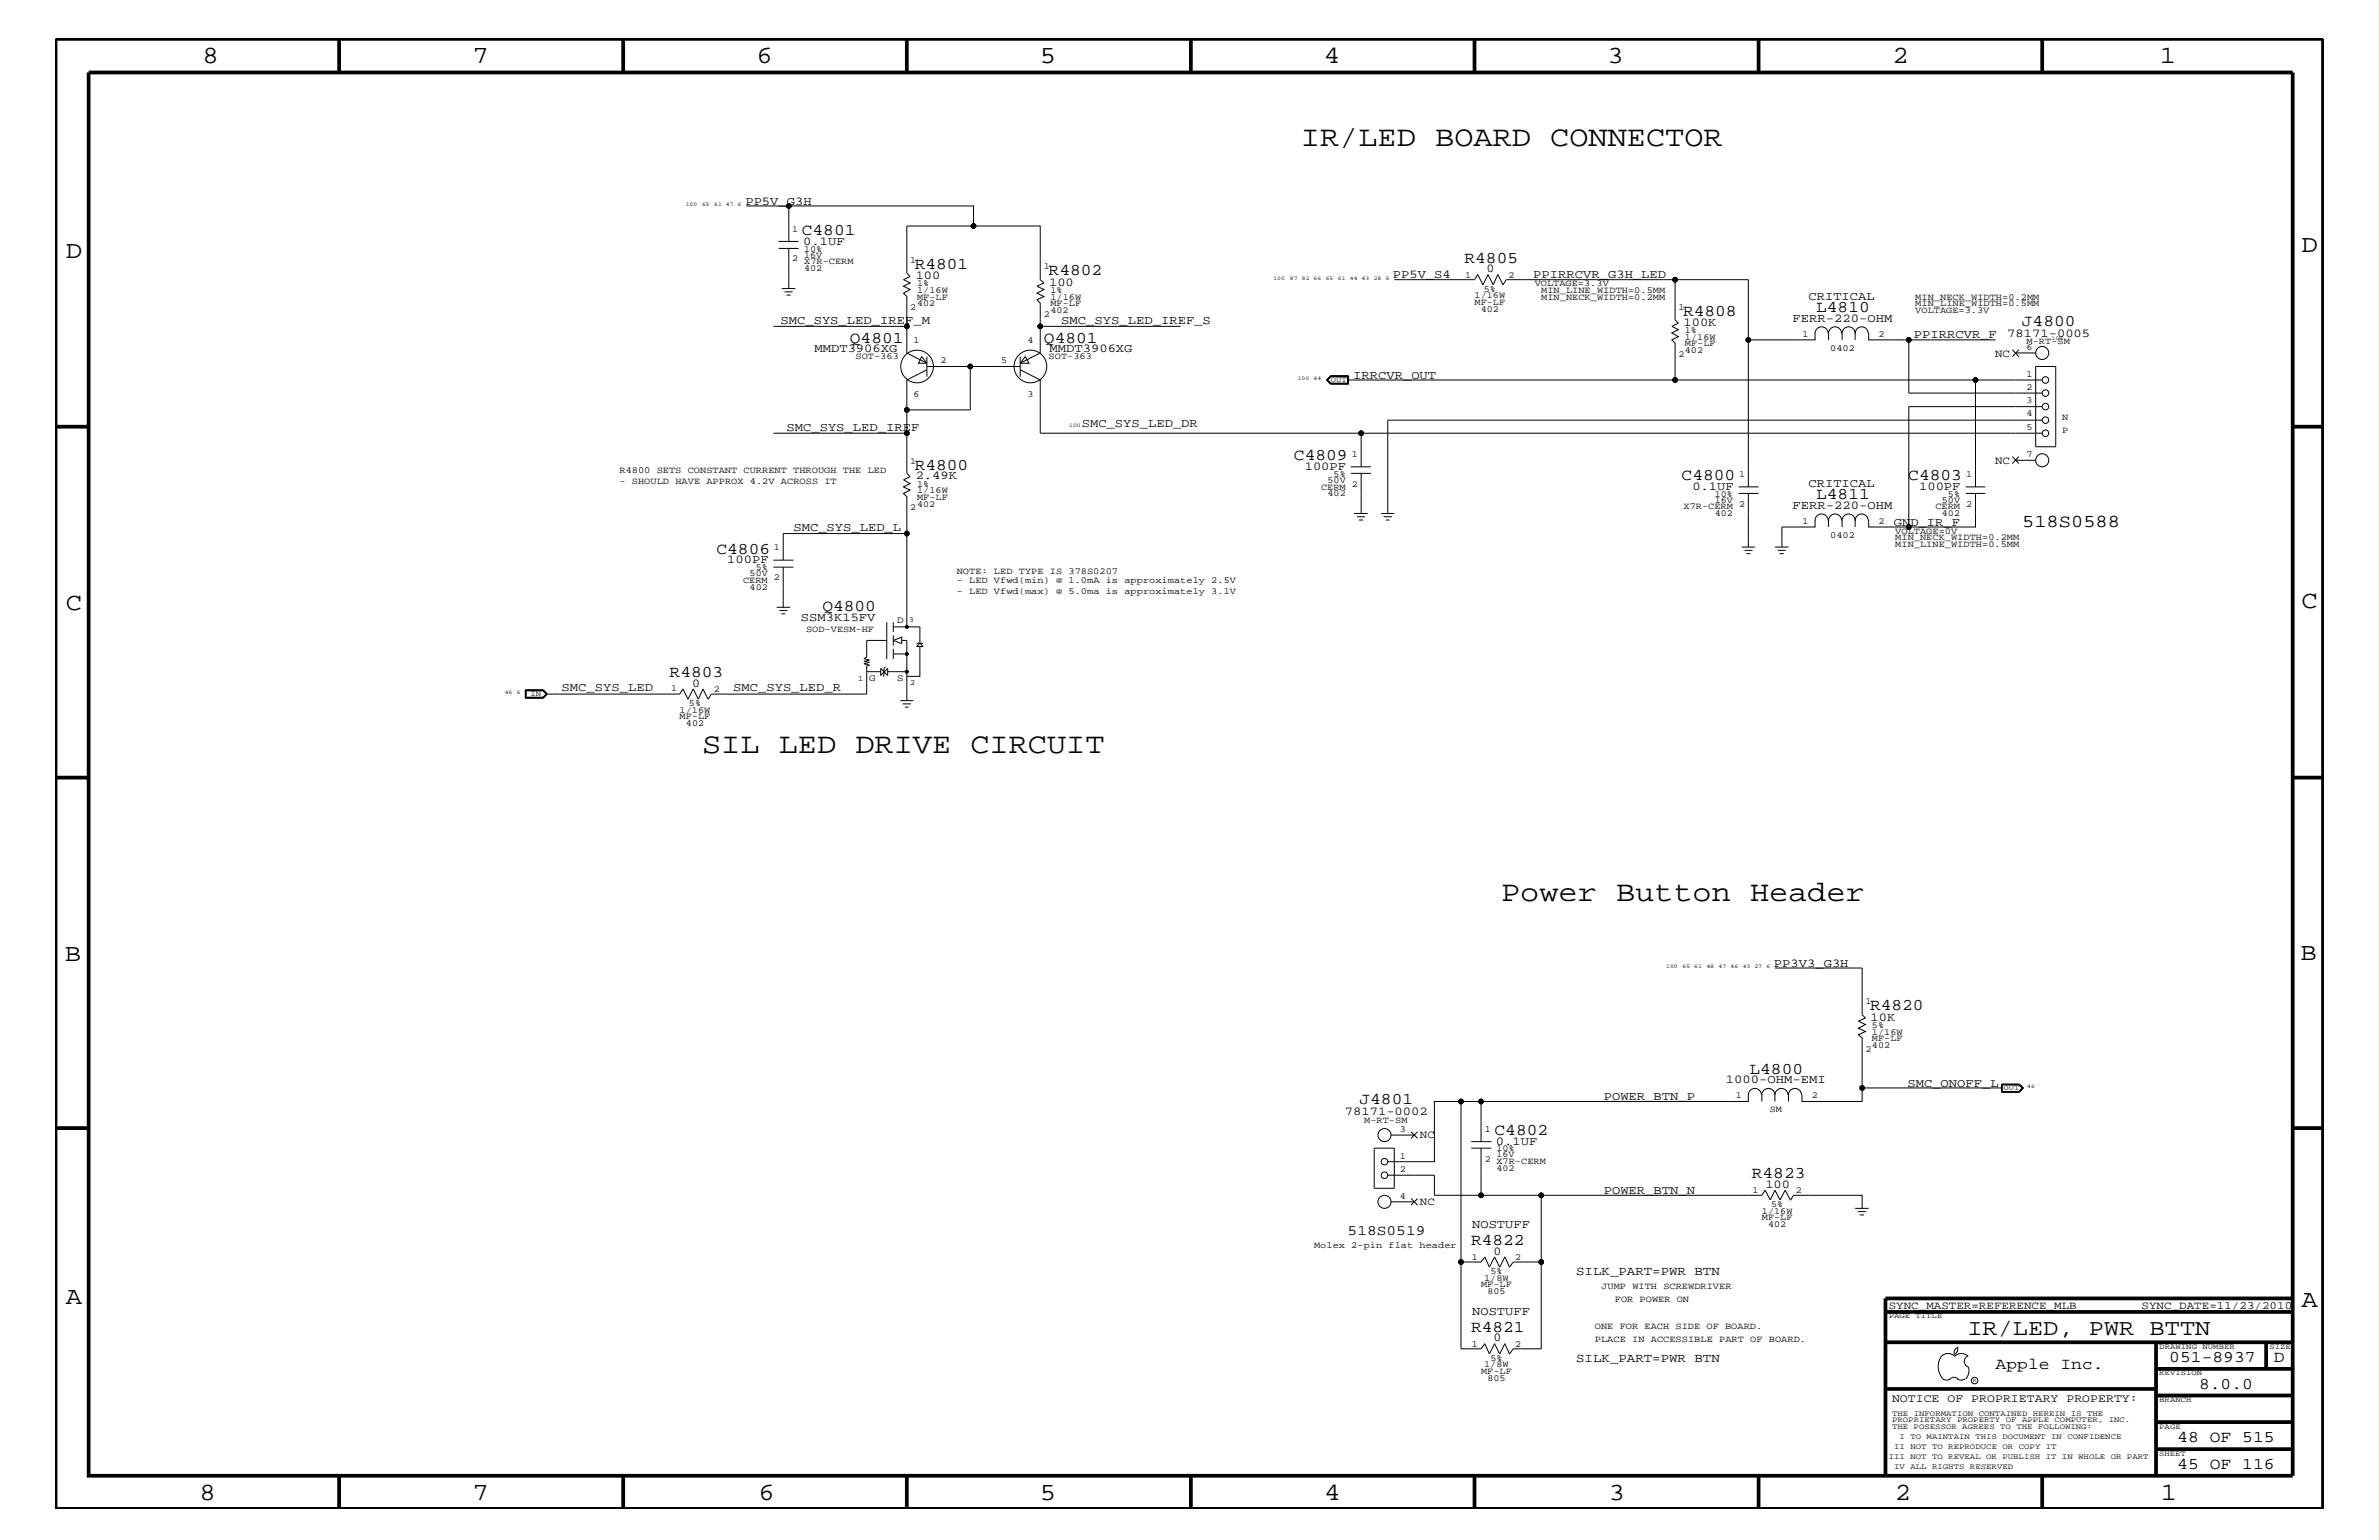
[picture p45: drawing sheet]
<svg xmlns="http://www.w3.org/2000/svg" width="432mm" height="279mm" viewBox="0 0 432 279" stroke-linecap="round" stroke-linejoin="round" font-family="sans-serif">
<defs><g id="words">
<g font-size="5.2">
<text x="236.1" y="26.5">IR/LED BOARD CONNECTOR</text>
<text x="127.4" y="136.7">SIL LED DRIVE CIRCUIT</text>
<text x="272.5" y="163.5">Power Button Header</text>
</g>
<g font-size="4.5">
<text x="36.7" y="11.5">8</text>
<text x="85.8" y="11.5">7</text>
<text x="137.3" y="11.5">6</text>
<text x="188.7" y="11.5">5</text>
<text x="240.3" y="11.5">4</text>
<text x="291.8" y="11.5">3</text>
<text x="343.5" y="11.5">2</text>
<text x="392" y="11.5">1</text>
<text x="11.9" y="46.8">D</text>
<text x="417.7" y="45.7">D</text>
<text x="11.9" y="110.6">C</text>
<text x="417.7" y="110.3">C</text>
<text x="11.8" y="174.3">B</text>
<text x="417.6" y="174.2">B</text>
<text x="11.9" y="236.7">A</text>
<text x="417.7" y="237.1">A</text>
<text x="36.2" y="272.1">8</text>
<text x="85.8" y="272.1">7</text>
<text x="137.7" y="272.1">6</text>
<text x="188.7" y="272.1">5</text>
<text x="240.4" y="272.1">4</text>
<text x="292" y="272.1">3</text>
<text x="343.9" y="272.1">2</text>
<text x="392.2" y="272.1">1</text>
</g>
<text font-size="4.1" x="357.1" y="242.3">IR/LED, PWR BTTN</text>
<text font-size="3.3" x="367" y="95.6">518S0588</text>
<g font-size="3">
<text x="145.5" y="42.6">C4801</text>
<text x="265.8" y="47.7">R4805</text>
<text x="166" y="48.8">R4801</text>
<text x="190.3" y="50">R4802</text>
<text x="305.5" y="57.3">R4808</text>
<text x="329.6" y="56.7">L4810</text>
<text x="367" y="59.1">J4800</text>
<text x="154.3" y="62.3">Q4801</text>
<text x="189.5" y="62.3">Q4801</text>
<text x="234.9" y="83.5">C4809</text>
<text x="166" y="85.2">R4800</text>
<text x="305.2" y="87.1">C4800</text>
<text x="346.4" y="87.1">C4803</text>
<text x="329.6" y="90.6">L4811</text>
<text x="130" y="100.4">C4806</text>
<text x="149.3" y="110.8">Q4800</text>
<text x="121.5" y="122.9">R4803</text>
<text x="339.4" y="183.3">R4820</text>
<text x="317.5" y="194.8">L4800</text>
<text x="246.8" y="200.3">J4801</text>
<text x="271.3" y="205.9">C4802</text>
<text x="318" y="213.8">R4823</text>
<text x="267" y="225.9">R4822</text>
<text x="267" y="241.7">R4821</text>
<text x="362.2" y="248.4">Apple Inc.</text>
<text x="393.7" y="247.1">051-8937</text>
<text x="399.2" y="252">8.0.0</text>
<text x="412.7" y="247.1">D</text>
<text x="395.2" y="261.6">48 OF 515</text>
<text x="395.2" y="266.6">45 OF 116</text>
</g>
<text font-size="2.6" x="244.6" y="224.1">518S0519</text>
<g font-size="2.3">
<text x="286.1" y="231.3">SILK_PART=PWR BTN</text>
<text x="286.1" y="247.1">SILK_PART=PWR BTN</text>
</g>
<g font-size="2.2">
<text x="135.3" y="37.2">PP5V_G3H</text>
<text x="145.8" y="44.4">0.1UF</text>
<text x="166.2" y="50.7">100</text>
<text x="190.4" y="51.8">100</text>
<text x="252.8" y="50.5">PP5V_S4</text>
<text x="269.8" y="49.4">0</text>
<text x="278.3" y="50.5">PPIRRCVR_G3H_LED</text>
<text x="141.6" y="58.9">SMC_SYS_LED_IREF_M</text>
<text x="192.6" y="58.9">SMC_SYS_LED_IREF_S</text>
<text x="305.6" y="59.1">100K</text>
<text x="325.4" y="58.4">FERR-220-OHM</text>
<text x="328.3" y="54.4">CRITICAL</text>
<text x="147.8" y="64">MMDT3906XG</text>
<text x="190.5" y="64">MMDT3906XG</text>
<text x="347.4" y="61.4">PPIRRCVR_F</text>
<text x="364.3" y="61.1">78171-0005</text>
<text x="245.6" y="68.7">IRRCVR_OUT</text>
<text x="196.3" y="77.5">SMC_SYS_LED_DR</text>
<text x="142.7" y="78.3">SMC_SYS_LED_IREF</text>
<text x="166.2" y="87">2.49K</text>
<text x="236.8" y="85.3">100PF</text>
<text x="307.2" y="88.9">0.1UF</text>
<text x="328.3" y="88.3">CRITICAL</text>
<text x="348.3" y="88.9">100PF</text>
<text x="325.4" y="92.3">FERR-220-OHM</text>
<text x="343.7" y="95.4">GND_IR_F</text>
<text x="144" y="96.3">SMC_SYS_LED_L</text>
<text x="132" y="102.2">100PF</text>
<text x="145.4" y="112.7">SSM3K15FV</text>
<text x="101.9" y="125.4">SMC_SYS_LED</text>
<text x="125.6" y="124.6">0</text>
<text x="133.1" y="125.4">SMC_SYS_LED_R</text>
<text x="322" y="175.4">PP3V3_G3H</text>
<text x="339.5" y="185.2">10K</text>
<text x="313.3" y="196.5">1000-OHM-EMI</text>
<text x="346.2" y="197.2">SMC_ONOFF_L</text>
<text x="244.1" y="202.3">78171-0002</text>
<text x="291.1" y="199.6">POWER_BTN_P</text>
<text x="271.5" y="207.7">0.1UF</text>
<text x="320.4" y="215.5">100</text>
<text x="291.1" y="216.6">POWER_BTN_N</text>
<text x="267.2" y="222.9">NOSTUFF</text>
<text x="271.1" y="227.6">0</text>
<text x="267.2" y="238.6">NOSTUFF</text>
<text x="271.1" y="243.4">0</text>
</g>
<text font-size="2.1" x="343.4" y="254.4">NOTICE OF PROPRIETARY PROPERTY:</text>
<g font-size="2">
<text x="362.1" y="64.7">NC</text>
<text x="362.1" y="84.1">NC</text>
<text x="257.7" y="206.5">NC</text>
<text x="257.7" y="218.6">NC</text>
<text x="342.8" y="237.4">SYNC_MASTER=REFERENCE_MLB</text>
<text x="388.7" y="237.4">SYNC_DATE=11/23/2010</text>
</g>
<g font-size="1.8">
<text x="162.8" y="113.1">D</text>
<text x="157.7" y="123.6">G</text>
<text x="162.8" y="123.6">S</text>
</g>
<g font-size="1.7">
<text x="143.8" y="42">1</text>
<text x="143.8" y="47.4">2</text>
<text x="146" y="45.7">10%</text>
<text x="146" y="47.9">X7R-CERM</text>
<text x="146" y="46.8">16V</text>
<text x="165.2" y="47.7">1</text>
<text x="146" y="49.1">402</text>
<text x="166.5" y="51.9">1%</text>
<text x="166.5" y="53.2">1/16W</text>
<text x="189.5" y="48.9">1</text>
<text x="190.7" y="53.2">1%</text>
<text x="265.9" y="50.4">1</text>
<text x="269.3" y="52.9">5%</text>
<text x="273.8" y="50.4">2</text>
<text x="278.6" y="51.9">VOLTAGE=3.3V</text>
<text x="279.7" y="53.2">MIN_LINE_WIDTH=0.5MM</text>
<text x="165.2" y="56.2">2</text>
<text x="166.5" y="54.4">MF-LF</text>
<text x="166.5" y="55.6">402</text>
<text x="189.5" y="57.4">2</text>
<text x="190.7" y="54.4">1/16W</text>
<text x="190.7" y="56.8">402</text>
<text x="190.7" y="55.6">MF-LF</text>
<text x="267.6" y="54.1">1/16W</text>
<text x="267.6" y="55.3">MF-LF</text>
<text x="268.8" y="56.6">402</text>
<text x="279.7" y="54.4">MIN_NECK_WIDTH=0.2MM</text>
<text x="304.6" y="56.2">1</text>
<text x="347.6" y="56.8">VOLTAGE=3.3V</text>
<text x="347.6" y="54.4">MIN_NECK_WIDTH=0.2MM</text>
<text x="347.6" y="55.6">MIN_LINE_WIDTH=0.5MM</text>
<text x="155.3" y="65.1">SOT-363</text>
<text x="165.8" y="62.3">1</text>
<text x="170.7" y="65.9">2</text>
<text x="181.7" y="65.9">5</text>
<text x="186.5" y="62.3">4</text>
<text x="190.3" y="65.1">SOT-363</text>
<text x="304.6" y="64.7">2</text>
<text x="305.8" y="61.7">1/16W</text>
<text x="305.8" y="60.4">1%</text>
<text x="305.8" y="62.9">MF-LF</text>
<text x="305.8" y="64">402</text>
<text x="327.2" y="61.1">1</text>
<text x="332.2" y="63.6">0402</text>
<text x="341" y="61.1">2</text>
<text x="367.8" y="63.4">6</text>
<text x="367.8" y="62.3">M-RT-SM</text>
<text x="165.8" y="72">6</text>
<text x="186.5" y="72">3</text>
<text x="367.8" y="68.4">1</text>
<text x="367.8" y="70.7">2</text>
<text x="367.8" y="73.2">3</text>
<text x="367.8" y="75.6">4</text>
<text x="374.3" y="76.2">N</text>
<text x="245.4" y="82.8">1</text>
<text x="367.8" y="82.8">7</text>
<text x="367.8" y="78">5</text>
<text x="374.3" y="78.6">P</text>
<text x="112.4" y="87.7">- SHOULD HAVE APPROX 4.2V ACROSS IT</text>
<text x="112.4" y="85.9">R4800 SETS CONSTANT CURRENT THROUGH THE LED</text>
<text x="165.2" y="84.1">1</text>
<text x="166.5" y="89.5">1/16W</text>
<text x="166.5" y="88.3">1%</text>
<text x="239.8" y="88.8">CERM</text>
<text x="241" y="87.6">50V</text>
<text x="242.1" y="86.5">5%</text>
<text x="245.4" y="88.3">2</text>
<text x="315.6" y="86.5">1</text>
<text x="356.9" y="86.5">1</text>
<text x="165.2" y="92.6">2</text>
<text x="166.5" y="90.7">MF-LF</text>
<text x="166.5" y="92">402</text>
<text x="241" y="90">402</text>
<text x="305.6" y="92.4">X7R-CERM</text>
<text x="311.2" y="90.1">10%</text>
<text x="311.2" y="93.7">402</text>
<text x="311.2" y="91.2">16V</text>
<text x="315.6" y="92">2</text>
<text x="327.2" y="95">1</text>
<text x="341" y="95">2</text>
<text x="351.3" y="92.4">CERM</text>
<text x="352.5" y="93.7">402</text>
<text x="352.5" y="91.2">50V</text>
<text x="353.6" y="90.1">5%</text>
<text x="356.9" y="92">2</text>
<text x="140.5" y="99.9">1</text>
<text x="332.2" y="97.6">0402</text>
<text x="344" y="98">MIN_NECK_WIDTH=0.2MM</text>
<text x="344" y="99.3">MIN_LINE_WIDTH=0.5MM</text>
<text x="344" y="96.8">VOLTAGE=0V</text>
<text x="134.9" y="105.8">CERM</text>
<text x="136.1" y="107">402</text>
<text x="136.1" y="104.6">50V</text>
<text x="137.2" y="103.5">5%</text>
<text x="140.5" y="105.3">2</text>
<text x="173.7" y="105.9">- LED Vfwd(min) @ 1.0mA is approximately 2.5V</text>
<text x="173.7" y="107.7">- LED Vfwd(max) @ 5.0ma is approximately 3.1V</text>
<text x="173.7" y="104.1">NOTE: LED TYPE IS 378S0207</text>
<text x="146.3" y="114.7">SOD-VESM-HF</text>
<text x="121.8" y="125.4">1</text>
<text x="129.5" y="125.5">2</text>
<text x="123.4" y="129.3">1/16W</text>
<text x="123.4" y="130.5">MF-LF</text>
<text x="124.5" y="131.7">402</text>
<text x="125.1" y="128">5%</text>
<text x="338.6" y="182.2">1</text>
<text x="338.6" y="190.8">2</text>
<text x="339.8" y="187.7">1/16W</text>
<text x="339.8" y="186.5">5%</text>
<text x="339.8" y="188.9">MF-LF</text>
<text x="339.8" y="190.2">402</text>
<text x="247.6" y="203.7">M-RT-SM</text>
<text x="315" y="199.2">1</text>
<text x="321.2" y="201.8">SM</text>
<text x="328.8" y="199.2">2</text>
<text x="254.1" y="205.4">3</text>
<text x="269.5" y="205.3">1</text>
<text x="271.6" y="208.9">10%</text>
<text x="254.1" y="210.3">1</text>
<text x="254.1" y="212.7">2</text>
<text x="269.5" y="210.8">2</text>
<text x="271.6" y="212.5">402</text>
<text x="271.6" y="210">16V</text>
<text x="271.6" y="211.3">X7R-CERM</text>
<text x="254.1" y="217.5">4</text>
<text x="318.1" y="216.4">1</text>
<text x="319.8" y="220.2">1/16W</text>
<text x="319.8" y="221.4">MF-LF</text>
<text x="321.5" y="219">5%</text>
<text x="326" y="216.4">2</text>
<text x="238.5" y="226.5">Molex 2-pin flat header</text>
<text x="320.9" y="222.6">402</text>
<text x="267.1" y="228.5">1</text>
<text x="268.8" y="233.5">MF-LF</text>
<text x="269.4" y="232.4">1/8W</text>
<text x="270.5" y="231.1">5%</text>
<text x="275" y="228.5">2</text>
<text x="290.7" y="233.8">JUMP WITH SCREWDRIVER</text>
<text x="270" y="234.7">805</text>
<text x="293.1" y="236.2">FOR POWER ON</text>
<text x="267.1" y="244.4">1</text>
<text x="275" y="244.4">2</text>
<text x="289.5" y="243.5">PLACE IN ACCESSIBLE PART OF BOARD.</text>
<text x="289.5" y="241.1">ONE FOR EACH SIDE OF BOARD.</text>
<text x="268.8" y="249.3">MF-LF</text>
<text x="269.4" y="248.1">1/8W</text>
<text x="270" y="250.6">805</text>
<text x="270.5" y="246.9">5%</text>
</g>
<g font-size="1.4">
<text x="241.6" y="69.3">OUT</text>
<text x="164.9" y="112.9">3</text>
<text x="155.8" y="123.5">1</text>
<text x="165.2" y="124.2">2</text>
<text x="96.3" y="126.3">IN</text>
<text x="363.6" y="197.8">OUT</text>
<text x="342.8" y="239.2">PAGE TITLE</text>
<text x="391.9" y="244.7">DRAWING NUMBER</text>
<text x="411.9" y="244.7">SIZE</text>
<text x="391.9" y="249.5">REVISION</text>
<text x="343.4" y="256.8">THE INFORMATION CONTAINED HEREIN IS THE</text>
<text x="391.9" y="254.4">BRANCH</text>
<text x="343.4" y="259.3">THE POSESSOR AGREES TO THE FOLLOWING:</text>
<text x="343.4" y="258">PROPRIETARY PROPERTY OF APPLE COMPUTER, INC.</text>
<text x="343.8" y="262.9">II NOT TO REPRODUCE OR COPY IT</text>
<text x="344.8" y="261.1">I TO MAINTAIN THIS DOCUMENT IN CONFIDENCE</text>
<text x="391.9" y="259.3">PAGE</text>
<text x="342.8" y="264.7">III NOT TO REVEAL OR PUBLISH IT IN WHOLE OR PART</text>
<text x="343.8" y="266.6">IV ALL RIGHTS RESERVED</text>
<text x="391.9" y="264.1">SHEET</text>
</g>
<g font-size="1">
<text x="124.5" y="37.4">100</text>
<text x="127.4" y="37.4">65</text>
<text x="129.6" y="37.4">61 47</text>
<text x="133.9" y="37.4">6</text>
<text x="231.1" y="50.7">100</text>
<text x="234.1" y="50.7">87</text>
<text x="236.3" y="50.7">82 66</text>
<text x="240.6" y="50.7">65</text>
<text x="242.8" y="50.7">61</text>
<text x="245" y="50.7">44 43</text>
<text x="249.3" y="50.7">28</text>
<text x="251.5" y="50.7">6</text>
<text x="372.4" y="61.7">100</text>
<text x="235.5" y="68.9">100</text>
<text x="238.4" y="68.9">44</text>
<text x="194.1" y="77.5">100</text>
<text x="91.6" y="125.9">46</text>
<text x="93.8" y="125.9">6</text>
<text x="302.4" y="175.6">100</text>
<text x="305.4" y="175.6">65 61</text>
<text x="309.7" y="175.6">48</text>
<text x="311.9" y="175.6">47</text>
<text x="314.1" y="175.6">46</text>
<text x="316.3" y="175.6">43 27</text>
<text x="320.6" y="175.6">6</text>
<text x="368" y="197.4">46</text>
<text x="358.1" y="250.7">R</text>
</g>
</g></defs>
<g fill="none" stroke="#000" stroke-width=".18">
<path d="M135.5 37.4h41.2v3.6h12.1v9.7l.7 .6-1.3 .6 1.3 .6-1.3 .7 1.3 .6-1.3 .6 .6 .6v9l-3.6 1.9M143.2 37.4v6.4M141.3 45.1h3.6M141.3 43.8h3.6M141.9 52.4h2.5M142.4 52.9h1.4M142.7 53.5h.8M143.2 45.1v7.3M164.6 59.2v4.8l3.6 1.9M176.7 41h-12.1v8.6l.6 .6-1.2 .5 1.2 .6-1.2 .6 1.2 .6-1.2 .7 .6 .6v5.4h-24.2M188.8 59.2h25.5M253.1 50.7h14.5l.6-.9 1 1.9 .9-1.9 .9 1.9 .9-1.9 .9 1.9 .6-1h30.6"/>
<path d="M140.4 78.6h24.2v7.3l.6 .6-1.2 .6 1.2 .6-1.2 .6 1.2 .6-1.2 .6 .6 .6v23.6M164.6 74.4v4.2M167.3 64.7l.9 1.2h-1.5zM168.2 66.5h7.9v7.9h-11.5v-5.5l3.6-1.8M168.2 64.7v3.7M176.1 66.5h9.1M185.2 67.1l3.6 1.8v9.7h181.9M185.2 64.7v3.7M186.1 64.7l.7 1.2h-1.6zM241.5 68.2h3.3v1.5h-3.3l-.7-.8zM241.6 69.5l-.6-.6 .6-.5h3v1.1M241.6 68.2l-.8 .7"/>
<path d="M241.6 69.5h3.1M244.6 68.9h114M244.7 68.2v1.4h-3.1l-.8-.7M244.7 68.3h-3.1l-.7 .6 .7 .6M247.1 78.6v6.1M304 68.9v-6.6l-.6-.6 1.2-.6-1.2-.7 1.2-.6-1.2-.6 1.2-.6-.6-.6v-7.3h13.3v37.6M329.4 60.4v1.3h-12.1M329.4 60.5a1.19 1.19 0 0 1 1.2-1.2 1.19 1.19 0 0 1 1.2 1.2M331.9 60.5a1.19 1.19 0 0 1 1.2-1.2 1.19 1.19 0 0 1 1.2 1.2M331.9 60.4v1.3M334.3 60.5a1.19 1.19 0 0 1 1.2-1.2 1.19 1.19 0 0 1 1.2 1.2 1.19 1.19 0 0 1 1.2-1.2 1.19 1.19 0 0 1 1.2 1.2M334.3 60.4v1.3"/>
<path d="M336.7 60.4v1.3M339.2 60.4v1.3h7.3M362.2 61.7h-15.7v9.6h24.2M365.3 63.4l1.1 1.3M365.8 64h3.7M366.4 63.4l-1.1 1.3M369.5 66.5h3.6v14.6h-3.6zM370.7 73.8h-24.2v21.8h-7.3v-1.3M370.7 68.9h-12.1v19.4M370.7 76.2h-118.8v17M164.6 96.8h-22.4v4.8M245.2 85.9h3.6"/>
<path d="M245.2 84.7h3.6M245.8 93.2h2.4M246.3 93.8h1.4M246.6 94.3h.8M247.1 85.9v7.3M250.7 93.2h2.4M251.1 93.8h1.5M251.5 94.3h.7M315.6 89.5h3.6M315.6 88.3h3.6M316.1 99.3h2.4M316.7 99.9h1.4"/>
<path d="M317.3 89.5v9.8M322.2 99.3h2.4M322.7 99.9h1.4M329.4 94.3v1.3h-6v3.7M329.4 94.4a1.19 1.19 0 0 1 1.2-1.2 1.19 1.19 0 0 1 1.2 1.2M331.9 94.4a1.19 1.19 0 0 1 1.2-1.2 1.19 1.19 0 0 1 1.2 1.2M331.9 94.3v1.3M334.3 94.4a1.19 1.19 0 0 1 1.2-1.2 1.19 1.19 0 0 1 1.2 1.2 1.19 1.19 0 0 1 1.2-1.2 1.19 1.19 0 0 1 1.2 1.2M334.3 94.3v1.3M336.7 94.3v1.3M356.8 89.5h3.5M356.8 88.3h3.5"/>
<path d="M358.6 89.5v6.1h-12.1M365.3 82.8l1.1 1.3M365.8 83.5h3.7M366.4 82.8l-1.1 1.3M140.4 102.9h3.6M140.4 101.6h3.6M141 110.2h2.4M141.5 110.8h1.4M141.8 111.4h.7M142.2 102.9v7.3M161 116.2h-3.7v3l-.5 .3 1 .2-1 .3 1 .2-1 .2 1 .3-.5 .1v5.1h-28.2l-.6 1-.9-1.9-.9 1.9-.9-1.9-.9 1.9-.9-1.9-.6 .9h-24.3M161 112.9v6.7"/>
<path d="M162.1 116.2l1.6-.6v1.2zM162.1 112.9v1.8M162.1 115.3v1.8M162.1 117.7v1.9M162.1 118.6h2.5M162.1 113.7h4.9v3M163.7 116.2h.9v10.9M166.4 117.3l.6-.6 .6 .6zM166.4 116.7h1.2M167 117.3v5.4h-2.4M317 100.4h.7M323 100.4h.8"/>
<path d="M95.3 125.2h3.3l.7 .7-.7 .8h-3.3zM95.4 126.5h3.2M95.4 125.3h3.2l.6 .6-.6 .6M95.4 125.2v1.4h3.2l.7-.7M98.6 125.2l.7 .7M99.1 125.9l-.5 .6M99.1 125.9l-.5-.6h-3.1v1.2M157.3 121.9h2.6M159.9 121.3v1.2l1.2-1.2v1.2zM160.7 121l-.3 .3v1.2l-.1 .2M161.1 121.9h3.5M163.4 127.1h2.4"/>
<path d="M163.8 127.7h1.6M164.3 128.3h.6M322.2 175.6h15.8v8.5l.6 .6-1.3 .6 1.3 .6-1.3 .6 1.3 .6-1.3 .6 .7 .6v11.5h-10.9v-1.1M265.2 199.8v29.2h3.6l.7-1 .8 1.9 1-1.9 .9 1.9 .9-1.9 .9 1.9 .7-.9h5v-12.1M319.7 198.7a1.19 1.19 0 0 0-1.2-1.2 1.19 1.19 0 0 0-1.2 1.2v1.1h-48.5M322.2 198.7a1.19 1.19 0 0 1 1.1-1.2 1.19 1.19 0 0 1 1.2 1.2M322.2 198.7a1.19 1.19 0 0 0-1.2-1.2 1.19 1.19 0 0 0-1.2 1.2v1.1M322.2 198.7v1.1M327 198.7a1.19 1.19 0 0 0-1.2-1.2 1.19 1.19 0 0 0-1.2 1.2v1.1M338 197.4h25.4M366.4 196.8h-3v1.3h3M366.4 196.8l.7 .6-.7 .7"/>
<path d="M366.4 196.8l.6 .6-.6 .7M366.5 196.7h-3.2v1.4h3.2M366.5 196.7l.8 .7-.8 .7M366.5 196.7l.7 .7-.7 .7M249.4 208.3h3.7v7.3h-3.7zM251.9 213.2h8.5v3.7h8.4M252.5 205.9h4.2M252.5 218h4.2M256.1 205.3l1.2 1.2M256.1 217.5l1.2 1.1M257.3 205.3l-1.2 1.2M257.3 217.5l-1.2 1.1"/>
<path d="M267 208.3h3.7M267 207.1h3.7M268.8 208.3v8.6h51l.6-1 .9 1.8 .9-1.8 .9 1.8 .9-1.8 1 1.8M268.8 207.1v-7.3h-8.4v11h-8.5M325 217.8l.5-.9h12.5v2.3M336.7 219.2h2.5M337.2 219.8h1.5M265.2 229v15.7h3.6l.7-.9 .8 1.8 1-1.8 .9 1.8 .9-1.8 .9 1.8 .7-.9h5v-15.7M337.6 220.4h.7M352.3 246.1a1.69 1.69 0 0 1 2.5 0 1.72 1.72 0 0 1 2.4 0M352.4 246a3.2 3.2 0 0 0 .4 4.3l.8 .1 .4-.2M354 250.2l.7-.3 .7 .3"/>
<path d="M355.2 250.2l.7 .2 .7-.2M355.3 244.4v.3a1.18 1.18 0 0 1-.6 1.1M355.4 244.4a.99 .99 0 0 0-.6 1.4M357.2 246a1.04 1.04 0 0 0-.7 1 1.04 1.04 0 0 0 .7 1M357.3 248l.1 .7a2.11 2.11 0 0 1-.6 1.5"/>
<circle cx="143.2" cy="37.4" r=".42"/>
<circle cx="164.6" cy="59.2" r=".42"/>
<circle cx="176.7" cy="41" r=".42"/>
<circle cx="188.8" cy="59.2" r=".42"/>
<circle cx="304" cy="50.7" r=".42"/>
<circle cx="164.6" cy="74.4" r=".42"/>
<circle cx="164.6" cy="78.6" r=".42"/>
<circle cx="166.5" cy="66.5" r="2.96"/>
<circle cx="176.1" cy="66.5" r=".42"/>
<circle cx="187" cy="66.5" r="2.96"/>
<circle cx="247.1" cy="78.6" r=".42"/>
<circle cx="304" cy="68.9" r=".42"/>
<circle cx="317.3" cy="61.7" r=".42"/>
<circle cx="346.5" cy="61.7" r=".42"/>
<circle cx="358.6" cy="68.9" r=".42"/>
<circle cx="370.7" cy="64" r="1.19"/>
<circle cx="371.3" cy="71.3" r=".59"/>
<circle cx="371.3" cy="73.8" r=".59"/>
<circle cx="371.3" cy="68.9" r=".59"/>
<circle cx="371.3" cy="76.2" r=".59"/>
<circle cx="371.3" cy="78.6" r=".59"/>
<circle cx="164.6" cy="96.8" r=".42"/>
<circle cx="346.5" cy="95.6" r=".42"/>
<circle cx="370.7" cy="83.5" r="1.19"/>
<circle cx="164.6" cy="113.7" r=".25"/>
<circle cx="164.6" cy="118.6" r=".25"/>
<circle cx="164.6" cy="121.9" r=".25"/>
<circle cx="265.2" cy="199.8" r=".42"/>
<circle cx="268.8" cy="199.8" r=".42"/>
<circle cx="338" cy="197.4" r=".42"/>
<circle cx="251.3" cy="218" r="1.19"/>
<circle cx="251.3" cy="205.9" r="1.19"/>
<circle cx="251.3" cy="213.2" r=".59"/>
<circle cx="251.3" cy="210.8" r=".59"/>
<circle cx="268.8" cy="216.9" r=".42"/>
<circle cx="279.7" cy="216.9" r=".42"/>
<circle cx="265.2" cy="229" r=".42"/>
<circle cx="279.7" cy="229" r=".42"/>
<circle cx="358.4" cy="250.5" r=".59"/>
</g>
<g fill="#000">
<circle cx="143.2" cy="37.4" r=".42"/>
<circle cx="164.6" cy="59.2" r=".42"/>
<circle cx="176.7" cy="41" r=".42"/>
<circle cx="188.8" cy="59.2" r=".42"/>
<circle cx="304" cy="50.7" r=".42"/>
<circle cx="164.6" cy="74.4" r=".42"/>
<circle cx="164.6" cy="78.6" r=".42"/>
<circle cx="176.1" cy="66.5" r=".42"/>
<circle cx="247.1" cy="78.6" r=".42"/>
<circle cx="304" cy="68.9" r=".42"/>
<circle cx="317.3" cy="61.7" r=".42"/>
<circle cx="346.5" cy="61.7" r=".42"/>
<circle cx="358.6" cy="68.9" r=".42"/>
<circle cx="164.6" cy="96.8" r=".42"/>
<circle cx="346.5" cy="95.6" r=".42"/>
<circle cx="164.6" cy="113.7" r=".25"/>
<circle cx="164.6" cy="118.6" r=".25"/>
<circle cx="164.6" cy="121.9" r=".25"/>
<circle cx="265.2" cy="199.8" r=".42"/>
<circle cx="268.8" cy="199.8" r=".42"/>
<circle cx="338" cy="197.4" r=".42"/>
<circle cx="268.8" cy="216.9" r=".42"/>
<circle cx="279.7" cy="216.9" r=".42"/>
<circle cx="265.2" cy="229" r=".42"/>
<circle cx="279.7" cy="229" r=".42"/>
</g>
<g fill="none" stroke="#000" stroke-width=".68" stroke-linecap="butt">
<path d="M10.1 7.1h411.5v266.7h-411.5zM16.1 13.2h400v254.5h-400zM61.6 7.1v6.1M113.1 7.1v6.1M164.6 7.1v6.1M216.2 7.1v6.1M267.6 7.1v6.1M319.2 7.1v6.1M370.7 7.1v6.1M10.1 77.4h6M416.1 77.4h5.5M10.1 141.1h6"/>
<path d="M416.1 141.1h5.5M10.1 204.7h6M416.1 204.7h5.5M342.2 238h73.9M416.1 235.6h-73.9v32.1M342.2 243.5h73.9M342.2 252h49.1M391.3 243.5v24.2M391.3 258h24.8M391.3 253.2h24.8M391.3 248.4h24.8M411.3 243.5v4.9"/>
<path d="M61.6 267.7v6.1M113.1 267.7v6.1M164.6 267.7v6.1M216.2 268v5.8M267.6 267.7v6.1M319.2 267.7v6.1M370.7 267.7v6.1M391.3 262.9h24.8"/>
</g>
<use href="#words"/>
</svg>
